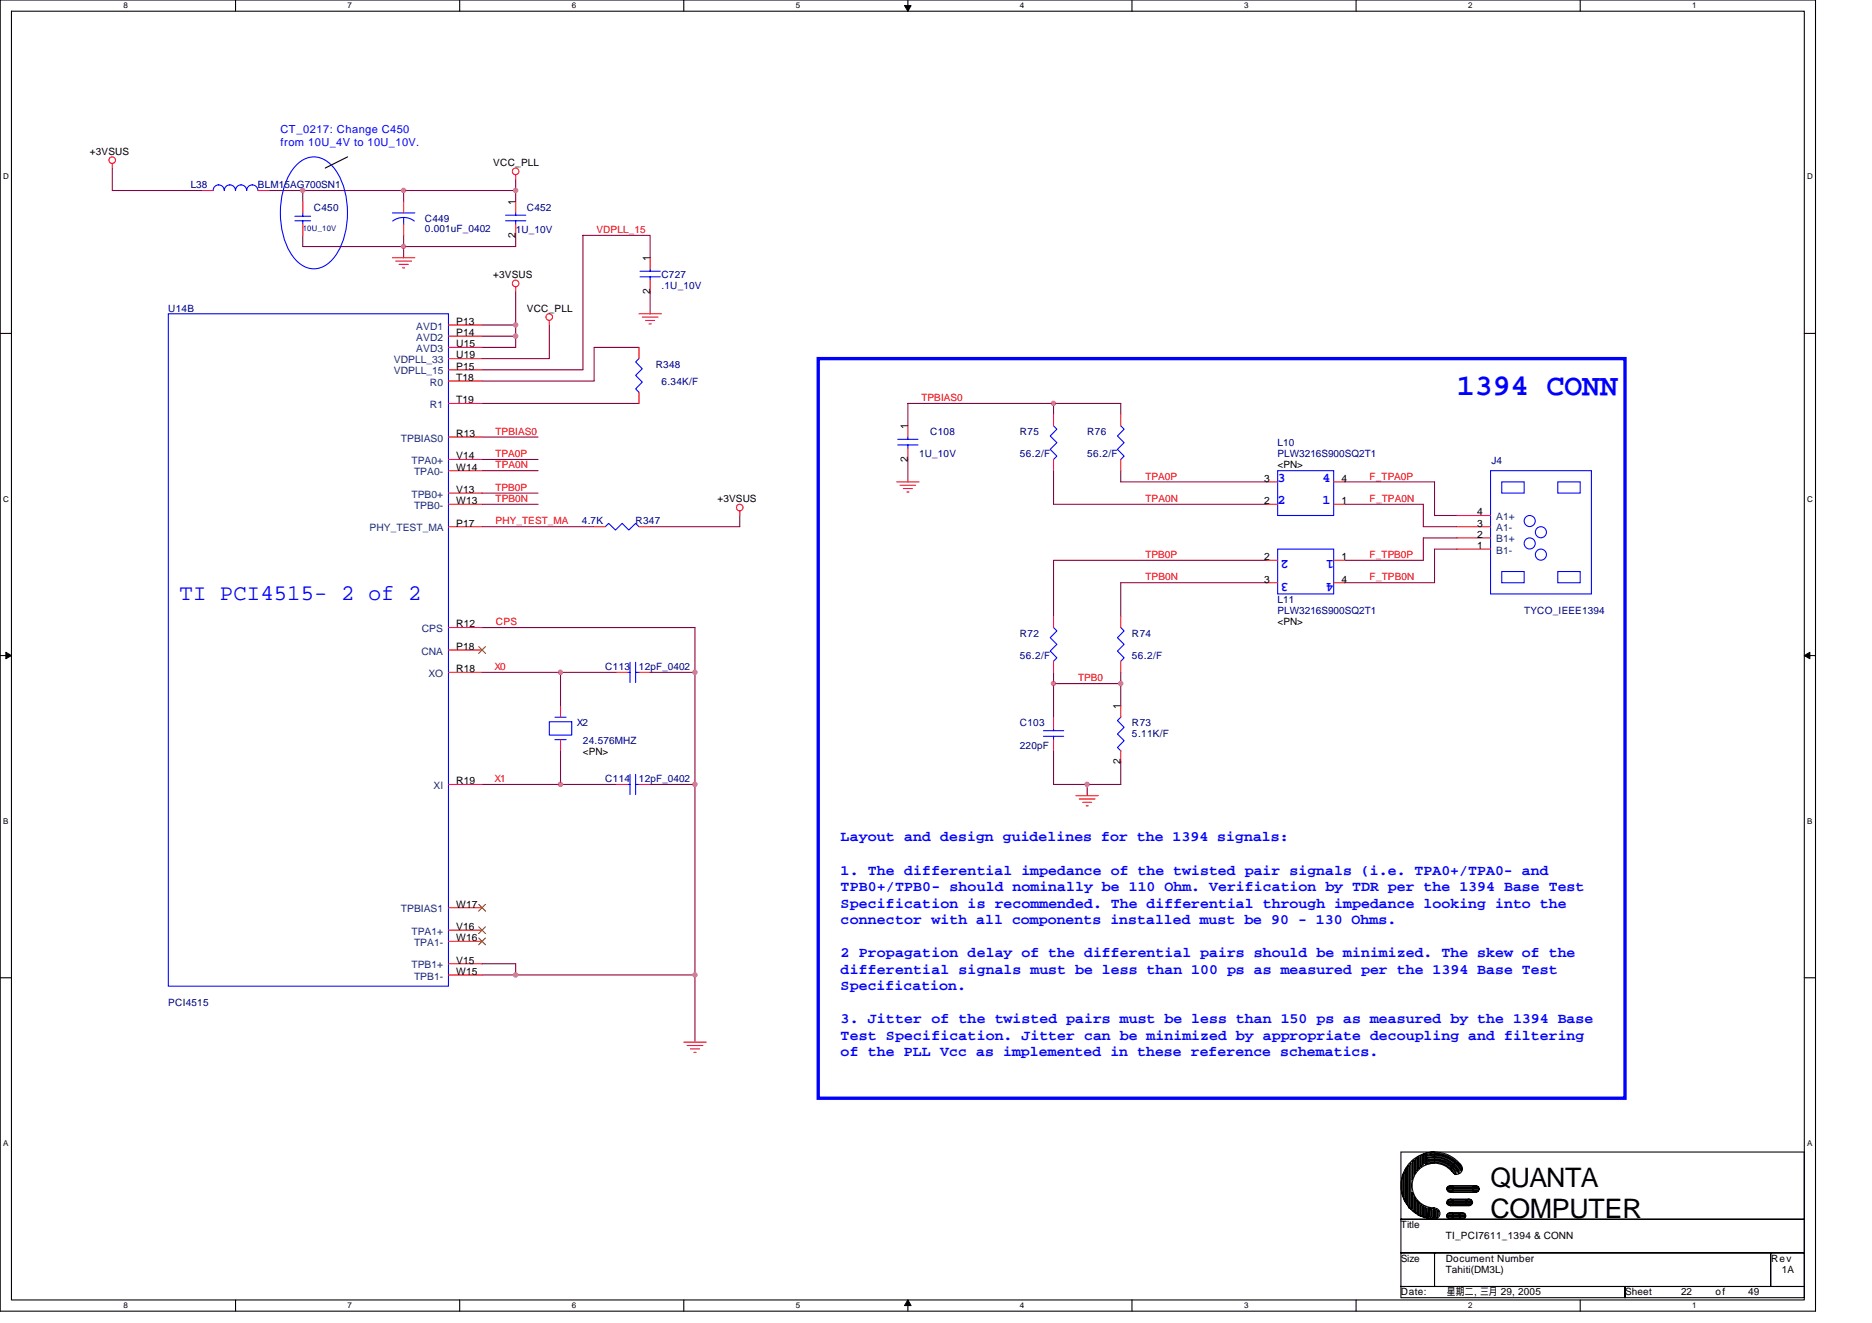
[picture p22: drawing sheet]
<svg xmlns="http://www.w3.org/2000/svg" width="297mm" height="210mm" viewBox="0 0 297 210" stroke-linecap="round" stroke-linejoin="round" font-family="sans-serif">
<defs><g id="words">
<text font-size="4.8" fill="#00f" x="231.2" y="62.7">1394 CONN</text>
<g font-size="4.3">
<text x="236.5" y="188.4">QUANTA</text>
<text x="236.5" y="193.3">COMPUTER</text>
</g>
<text font-size="3.5" fill="#00f" x="28.5" y="95.3">TI PCI4515- 2 of 2</text>
<g font-size="2.3" fill="#00f">
<text x="133.4" y="133.5">Layout and design guidelines for the 1394 signals:</text>
<text x="133.4" y="138.7">1. The differential impedance of the twisted pair signals (i.e. TPA0+/TPA0- and</text>
<text x="133.4" y="141.4">TPB0+/TPB0- should nominally be 110 Ohm. Verification by TDR per the 1394 Base Test</text>
<text x="133.4" y="144">Specification is recommended. The differential through impedance looking into the</text>
<text x="133.4" y="146.6">connector with all components installed must be 90 - 130 Ohms.</text>
<text x="133.4" y="151.9">2 Propagation delay of the differential pairs should be minimized. The skew of the</text>
<text x="133.4" y="154.5">differential signals must be less than 100 ps as measured per the 1394 Base Test</text>
<text x="133.4" y="157.1">Specification.</text>
<text x="133.4" y="162.4">3. Jitter of the twisted pairs must be less than 150 ps as measured by the 1394 Base</text>
<text x="133.4" y="165">Test Specification. Jitter can be minimized by appropriate decoupling and filtering</text>
<text x="133.4" y="167.6">of the PLL Vcc as implemented in these reference schematics.</text>
</g>
<g font-size="2.1" fill="#00f">
<text x="202.7" y="76.5">3</text>
<text x="209.8" y="76.5">4</text>
<text x="202.7" y="80">2</text>
<text x="209.8" y="80">1</text>
<text x="204.5" y="88.9" transform="rotate(180 204.5 88.9)">2</text>
<text x="211.6" y="88.9" transform="rotate(180 211.6 88.9)">1</text>
<text x="204.5" y="92.5" transform="rotate(180 204.5 92.5)">3</text>
<text x="211.6" y="92.5" transform="rotate(180 211.6 92.5)">4</text>
</g>
<g font-size="1.8" fill="#00f">
<text x="44.5" y="21.1">CT_0217: Change C450</text>
<text x="44.5" y="23.1">from 10U_4V to 10U_10V.</text>
</g>
<g font-size="1.6">
<text x="14.3" y="24.5">+3VSUS</text>
<text x="78.3" y="26.3">VCC_PLL</text>
<text x="81.8" y="32.5" transform="rotate(-90 81.8 32.5)">1</text>
<text x="81.8" y="37.7" transform="rotate(-90 81.8 37.7)">2</text>
<text x="103.1" y="41.4" transform="rotate(-90 103.1 41.4)">1</text>
<text x="78.3" y="44.1">+3VSUS</text>
<text x="103.1" y="46.6" transform="rotate(-90 103.1 46.6)">2</text>
<text x="72.4" y="51.5">P13</text>
<text x="72.4" y="53.3">P14</text>
<text x="83.6" y="49.4">VCC_PLL</text>
<text x="72.4" y="55.1">U15</text>
<text x="72.4" y="58.7">P15</text>
<text x="72.4" y="56.9">U19</text>
<text x="72.4" y="60.4">T18</text>
<text x="72.4" y="64">T19</text>
<text x="72.4" y="69.3">R13</text>
<text x="144" y="68.1" transform="rotate(-90 144 68.1)">1</text>
<text x="72.4" y="72.9">V14</text>
<text x="72.4" y="74.7">W14</text>
<text x="144" y="73.3" transform="rotate(-90 144 73.3)">2</text>
<text x="200.6" y="76.4">3</text>
<text x="202.7" y="74.3">&lt;PN&gt;</text>
<text x="212.9" y="76.4">4</text>
<text x="72.4" y="78.2">V13</text>
<text x="72.4" y="83.5">P17</text>
<text x="72.4" y="80">W13</text>
<text x="113.8" y="79.7">+3VSUS</text>
<text x="200.6" y="80">2</text>
<text x="212.9" y="80">1</text>
<text x="234.4" y="83.5">3</text>
<text x="234.4" y="81.8">4</text>
<text x="200.6" y="88.9">2</text>
<text x="212.9" y="88.9">1</text>
<text x="234.4" y="87.1">1</text>
<text x="234.4" y="85.3">2</text>
<text x="200.6" y="92.4">3</text>
<text x="212.9" y="92.4">4</text>
<text x="72.4" y="99.5">R12</text>
<text x="202.7" y="99.2">&lt;PN&gt;</text>
<text x="72.4" y="103.1">P18</text>
<text x="72.4" y="106.7">R18</text>
<text x="177.8" y="112.5" transform="rotate(-90 177.8 112.5)">1</text>
<text x="92.5" y="119.8">&lt;PN&gt;</text>
<text x="72.4" y="124.4">R19</text>
<text x="177.8" y="121.3" transform="rotate(-90 177.8 121.3)">2</text>
<text x="72.4" y="144">W17</text>
<text x="72.4" y="147.6">V16</text>
<text x="72.4" y="149.3">W16</text>
<text x="72.4" y="152.9">V15</text>
<text x="72.4" y="154.7">W15</text>
<text x="222.3" y="194.9">Title</text>
<text x="229.4" y="196.6">TI_PCI7611_1394 &amp; CONN</text>
<text x="222.3" y="200.2">Size</text>
<text x="229.4" y="200.2">Document Number</text>
<text x="229.4" y="202">Tahiti(DM3L)</text>
<text x="281" y="200.2">Rev</text>
<text x="282.7" y="202">1A</text>
<text x="222.3" y="205.5">Date:</text>
<text x="229.6" y="205.5">星期二, 三月 29, 2005</text>
<text x="257.8" y="205.5">Sheet</text>
<text x="266.7" y="205.5">22</text>
<text x="272.2" y="205.5">of</text>
<text x="277.4" y="205.5">49</text>
</g>
<g font-size="1.6" fill="#000080">
<text x="30.3" y="29.9">L38</text>
<text x="40.9" y="29.9">BLM15AG700SN1</text>
<text x="49.8" y="33.4">C450</text>
<text x="67.4" y="35.2">C449</text>
<text x="83.6" y="33.4">C452</text>
<text x="67.4" y="36.8">0.001uF_0402</text>
<text x="81.8" y="37">1U_10V</text>
<text x="104.9" y="44.1">C727</text>
<text x="104.9" y="45.9">.1U_10V</text>
<text x="26.7" y="49.4">U14B</text>
<text x="104.1" y="58.3">R348</text>
<text x="104.9" y="61.2">6.34K/F</text>
<text x="147.6" y="69">C108</text>
<text x="161.8" y="69">R75</text>
<text x="172.5" y="69">R76</text>
<text x="202.7" y="70.8">L10</text>
<text x="145.8" y="72.5">1U_10V</text>
<text x="161.8" y="72.5">56.2/F</text>
<text x="172.5" y="72.5">56.2/F</text>
<text x="202.7" y="72.5">PLW3216S900SQ2T1</text>
<text x="236.7" y="73.6">J4</text>
<text x="92.3" y="83.2">4.7K</text>
<text x="100.9" y="83.2">R347</text>
<text x="202.7" y="95.7">L11</text>
<text x="161.8" y="101">R72</text>
<text x="179.6" y="101">R74</text>
<text x="202.7" y="97.4">PLW3216S900SQ2T1</text>
<text x="241.8" y="97.4">TYCO_IEEE1394</text>
<text x="96.1" y="106.3">C113</text>
<text x="101.4" y="106.3">12pF_0402</text>
<text x="161.8" y="104.5">56.2/F</text>
<text x="179.6" y="104.5">56.2/F</text>
<text x="91.5" y="115.2">X2</text>
<text x="92.5" y="118">24.576MHZ</text>
<text x="161.8" y="115.2">C103</text>
<text x="161.8" y="118.8">220pF</text>
<text x="179.6" y="115.2">R73</text>
<text x="179.6" y="117">5.11K/F</text>
<text x="96.1" y="124.1">C114</text>
<text x="101.4" y="124.1">12pF_0402</text>
<text x="26.7" y="159.7">PCI4515</text>
</g>
<g font-size="1.6" fill="#f00">
<text x="94.6" y="37">VDPLL_15</text>
<text x="146.2" y="63.6">TPBIAS0</text>
<text x="78.6" y="69">TPBIAS0</text>
<text x="78.6" y="72.5">TPA0P</text>
<text x="78.6" y="77.9">TPB0P</text>
<text x="78.6" y="74.3">TPA0N</text>
<text x="181.8" y="76.1">TPA0P</text>
<text x="217.3" y="76.1">F_TPA0P</text>
<text x="78.6" y="79.7">TPB0N</text>
<text x="78.6" y="83.2">PHY_TEST_MA</text>
<text x="181.8" y="79.7">TPA0N</text>
<text x="217.3" y="79.7">F_TPA0N</text>
<text x="181.8" y="88.5">TPB0P</text>
<text x="217.3" y="88.5">F_TPB0P</text>
<text x="181.8" y="92.1">TPB0N</text>
<text x="217.3" y="92.1">F_TPB0N</text>
<text x="78.7" y="99.2">CPS</text>
<text x="78.5" y="106.3">X0</text>
<text x="171.1" y="108.1">TPB0</text>
<text x="78.5" y="124.1">X1</text>
</g>
<g font-size="1.6" fill="#004080">
<text x="66.1" y="52.3">AVD1</text>
<text x="62.5" y="59.4">VDPLL_15</text>
<text x="62.5" y="57.6">VDPLL_33</text>
<text x="66.1" y="54.1">AVD2</text>
<text x="66.1" y="55.8">AVD3</text>
<text x="68.2" y="61.2">R0</text>
<text x="68.2" y="64.7">R1</text>
<text x="63.6" y="70.1">TPBIAS0</text>
<text x="65.3" y="73.6">TPA0+</text>
<text x="65.7" y="75.4">TPA0-</text>
<text x="65.3" y="79">TPB0+</text>
<text x="65.7" y="80.7">TPB0-</text>
<text x="237.4" y="82.5">A1+</text>
<text x="58.6" y="84.3">PHY_TEST_MA</text>
<text x="237.4" y="87.8">B1-</text>
<text x="237.4" y="86.1">B1+</text>
<text x="237.4" y="84.3">A1-</text>
<text x="66.9" y="100.3">CPS</text>
<text x="66.9" y="103.8">CNA</text>
<text x="68" y="107.4">XO</text>
<text x="68.8" y="125.2">XI</text>
<text x="63.6" y="144.7">TPBIAS1</text>
<text x="65.3" y="148.3">TPA1+</text>
<text x="65.3" y="153.6">TPB1+</text>
<text x="65.7" y="155.4">TPB1-</text>
<text x="65.7" y="150.1">TPA1-</text>
</g>
<g font-size="1.3">
<text x="19.6" y="1.3">8</text>
<text x="55.2" y="1.3">7</text>
<text x="90.7" y="1.3">6</text>
<text x="126.3" y="1.3">5</text>
<text x="161.8" y="1.3">4</text>
<text x="197.4" y="1.3">3</text>
<text x="233" y="1.3">2</text>
<text x="268.5" y="1.3">1</text>
<text x=".5" y="28.5">D</text>
<text x="286.7" y="28.5">D</text>
<text x=".5" y="79.6">C</text>
<text x="286.7" y="79.6">C</text>
<text x=".5" y="130.7">B</text>
<text x="286.7" y="130.7">B</text>
<text x=".5" y="181.8">A</text>
<text x="286.7" y="181.8">A</text>
<text x="19.6" y="207.6">8</text>
<text x="55.2" y="207.6">7</text>
<text x="90.7" y="207.6">6</text>
<text x="126.3" y="207.6">5</text>
<text x="161.8" y="207.6">4</text>
<text x="197.4" y="207.6">3</text>
<text x="233" y="207.6">2</text>
<text x="268.5" y="207.6">1</text>
</g>
<text font-size="1.2" fill="#000080" x="48" y="36.7">10U_10V</text>
</g></defs>
<path d="M0 0h288.1v208h-288.1zM1.8 1.8h284.5v204.4h-284.5z" fill="none" stroke="#000" stroke-width=".17"/>
<g fill="#fff">
<path d="M19.6 .2h.7v1.4h-.7z"/>
<path d="M19.6 206.4h.7v1.5h-.7z"/>
</g>
<path d="M37.4 0v1.8M37.4 206.2v1.8" fill="none" stroke="#000" stroke-width=".17"/>
<g fill="#fff">
<path d="M55.2 .2h.7v1.4h-.7z"/>
<path d="M55.2 206.4h.7v1.5h-.7z"/>
</g>
<path d="M72.9 0v1.8M72.9 206.2v1.8" fill="none" stroke="#000" stroke-width=".17"/>
<g fill="#fff">
<path d="M90.7 .2h.7v1.4h-.7z"/>
<path d="M90.7 206.4h.7v1.5h-.7z"/>
</g>
<path d="M108.5 0v1.8M108.5 206.2v1.8" fill="none" stroke="#000" stroke-width=".17"/>
<g fill="#fff">
<path d="M126.3 .2h.7v1.4h-.7z"/>
<path d="M126.3 206.4h.7v1.5h-.7z"/>
</g>
<path d="M144.1 0v1.8M144.1 206.2v1.8" fill="none" stroke="#000" stroke-width=".17"/>
<path d="M143.5 .9h1.1l-.5 .9zM144.1 206.2l.5 .9h-1.1z" fill="#000" stroke="#000" stroke-width=".16"/>
<g fill="#fff">
<path d="M161.8 .2h.7v1.4h-.7z"/>
<path d="M161.8 206.4h.7v1.5h-.7z"/>
</g>
<path d="M179.6 0v1.8M179.6 206.2v1.8" fill="none" stroke="#000" stroke-width=".17"/>
<g fill="#fff">
<path d="M197.4 .2h.7v1.4h-.7z"/>
<path d="M197.4 206.4h.7v1.5h-.7z"/>
</g>
<path d="M215.2 0v1.8M215.2 206.2v1.8" fill="none" stroke="#000" stroke-width=".17"/>
<g fill="#fff">
<path d="M233 .2h.7v1.4h-.7z"/>
<path d="M233 206.4h.7v1.5h-.7z"/>
</g>
<path d="M250.7 0v1.8M250.7 206.2v1.8" fill="none" stroke="#000" stroke-width=".17"/>
<g fill="#fff">
<path d="M268.5 .2h.7v1.4h-.7z"/>
<path d="M268.5 206.4h.7v1.5h-.7z"/>
<path d="M.5 27.3h.9v1.4h-.9z"/>
<path d="M286.7 27.3h1v1.4h-1z"/>
<path d="M.5 78.4h.9v1.5h-.9z"/>
<path d="M286.7 78.4h1v1.5h-1z"/>
</g>
<path d="M0 52.9h1.8M286.3 52.9h1.8" fill="none" stroke="#000" stroke-width=".17"/>
<g fill="#fff">
<path d="M.5 129.6h.8v1.4h-.8z"/>
<path d="M286.7 129.6h.9v1.4h-.9z"/>
</g>
<path d="M0 104h1.8M286.3 104h1.8" fill="none" stroke="#000" stroke-width=".17"/>
<path d="M.9 103.5l.9 .5-.9 .5zM286.3 104l.9-.5v1z" fill="#000" stroke="#000" stroke-width=".16"/>
<g fill="#fff">
<path d="M.5 180.7h.8v1.4h-.8z"/>
<path d="M286.7 180.7h.9v1.4h-.9z"/>
</g>
<g fill="none" stroke="#000" stroke-width=".17">
<path d="M55.2 24.9l-3.6 1.8M0 155.1h1.8M286.3 155.1h1.8M222.3 182.8h64v10.6h-64zM222.3 193.4h64v5.4h-64zM222.3 198.8h5.3v5.3h-5.3zM222.5 186.9v2.5l.1 .5v-3.6l.2-.3v4.4l.2 .2v-5l.2-.3v5.7l.1 .1v-6l.2-.2v6.8M223.7 191.7v-7l.2-.1v7.3h.2v-2.7l.1 .3v2.5l.2 .2v-2.3l.2 .3v2.2l.2 .2v-2.2l.2 .2v2.1h.1v-1.9l.2 .2v1.9h.2v-1.8l.2 .2v1.6l.1 .2v-1.8l.2 .2v1.6h.2v-1.4M224.1 184.2v3l.1-.5v-2.5l.2-.2v2.3l.2-.1v-2.3l.2-.2v2.1l.2-.2v-2.1h.1v1.9l.2-.1v-1.8l.2-.2v1.8l.2-.2v-1.6l.1-.2v1.8M226 183.1l.2-.1v1.7l-.2-.1zM226.2 184.4a3.9 3.9 0 0 1 4.9 2M226.2 184.3a4.1 4.1 0 0 1 4.9 1.7"/>
<path d="M226.2 184.1a4.3 4.3 0 0 1 5.2 2.1M226.2 183.9a4.4 4.4 0 0 1 5.4 2.3M226.2 183.7a4.6 4.6 0 0 1 5.4 2.1M226.2 183.5a4.8 4.8 0 0 1 5.6 2.3M226.2 183.2a5 5 0 0 1 5.8 2.2M226.2 191.5v.2h.2v1.4h.2v-1.4h.1v1.6h-.3l.5-1.6M226.2 184.6a3.7 3.7 0 0 1 4.7 1.8M226.4 183.3a5 5 0 0 1 5.5 2.4M226.4 183.1v1.5M226.9 191.7h.1M226.9 191.7v1.6l.2-.2v-1.4l.2 .3v1.3h.2v-1.4h.1v1.4h.2v-1.4h.2v1.4l.2-.2v-1.1l.1 .2v.7M227.6 182.8l-1.6 .2"/>
<path d="M227.6 184.6l-1.3 .1M227.6 198.8h53.4v5.3h-53.4zM229.8 188.3h4.8v.2h-5v.1h5.1l-.1 .2h-4.8l.1 .2h4.7M229.8 190.4h3.7v.2h-3.7l-.2 .2h4.1l-.2 .2h-3.9l.3 .1h3.4M229.8 192.6h2.6v.1h-2.8v.2h3l-.2 .2h-2.8l.3 .2h2.5M230.1 192.4h2M230.1 193.4h2M230.1 191.3h3M230.1 190.2h3M230.1 189.2h4.1M230.1 188.1h4.1M230.4 185.8a3.5 3.5 0 0 0-6 .8 3.5 3.5 0 0 0 3.2 5"/>
<path d="M231.8 184.8a5.3 5.3 0 0 0-9 1 5.3 5.3 0 0 0 4.8 7.6M281 198.8h5.3v5.3h-5.3zM222.3 204.1h35.5v1.8h-35.5zM257.8 204.1h28.5v1.8h-28.5z"/>
<circle cx="227.6" cy="192.5" r=".88"/>
<circle cx="230.1" cy="188.6" r=".53"/>
<circle cx="230.1" cy="192.9" r=".52"/>
<circle cx="230.1" cy="190.8" r=".52"/>
<circle cx="231.2" cy="185.4" r=".88"/>
<circle cx="232.1" cy="192.9" r=".52"/>
<circle cx="233.1" cy="190.8" r=".52"/>
<circle cx="234.2" cy="188.6" r=".53"/>
</g>
<g fill="none" stroke="#800040" stroke-width=".17">
<path d="M17.8 26.7v3.5h14.2M42.7 30.2h39.1M48 37.3v1.8h33.8v-1.8M48 30.2v1.8M64 30.2v1.8M64 37.3v3.6M81.8 28.4v3.6M76.5 51.6h5.3M76.5 53.3h5.3M81.8 46.2v8.9h-5.3M87.2 51.6v5.3h-10.7M101.4 55.1h-7.1v5.4h-17.8"/>
<path d="M103.2 40.9v-3.6h-10.7v21.4h-16M103.2 46.2v3.6M76.5 64h24.9M76.5 72.9h8.9M76.5 69.3h8.9M76.5 78.2h8.9M76.5 74.7h8.9M144.1 72.9v3.6M167.2 74.7v5.3h33.8M167.2 64v1.8M177.8 65.8v-1.8h-33.7v3.6M177.8 74.7v1.8h23.2"/>
<path d="M213.4 76.5h14.2v5.3h3.6M76.5 83.6h17.8M76.5 99.6h33.8v65.8M76.5 80h8.9M117.4 81.8v1.8h-14.2M201 88.9h-33.8v8.9M201 92.5h-23.2v5.3M213.4 80h12.4v3.6h5.4M231.2 87.1h-3.6v5.4h-14.2M231.2 85.3h-5.4v3.6h-12.4M76.5 106.7h21.3M88.9 106.7v5.3"/>
<path d="M88.9 119.1v5.4M103.2 106.7h7.1M167.2 119.1v5.4h10.6v-3.6M167.2 106.7v7.1M167.2 108.5h10.6M177.8 106.7v5.3M76.5 124.5h21.3M103.2 124.5h7.1M172.5 124.5v1.7M76.5 152.9h5.3v1.8h28.5M76.5 154.7h5.3"/>
</g>
<g fill="none" stroke="#f00" stroke-width=".17">
<path d="M17.8 26v.7M32 30.2h1.8M40.9 30.2h1.8M48 32v1.8M48 35.6v1.7M64 32v1.8M64 35.6v1.7M81.8 27.7v.7M81.8 32v1.8M81.8 35.6v1.7M62.3 40.9h3.5M62.8 41.4h2.5"/>
<path d="M63.3 42h1.5M63.9 42.5h.3M71.2 58.7h5.3M71.2 51.6h5.3M71.2 53.3h5.3M71.2 55.1h5.3M71.2 56.9h5.3M81.8 45.5v.7M87.2 50.8v.8M101.4 49.8h3.5M101.4 55.1v1.8M101.9 50.3h2.5"/>
<path d="M102.4 50.8h1.5M103 51.4h.3M103.2 40.9v1.8M103.2 44.4v1.8M71.2 69.3h5.3M71.2 78.2h5.3M71.2 72.9h5.3M71.2 74.7h5.3M71.2 60.5h5.3M71.2 64h5.3M101.4 62.2v1.8M142.3 76.5h3.5"/>
<path d="M142.8 77h2.5M143.3 77.5h1.5M143.9 78.1h.3M144.1 67.6v1.7M144.1 71.1v1.8M167.2 65.8v1.8M167.2 72.9v1.8M177.8 65.8v1.8M177.8 72.9v1.8M201 76.5h1.7M211.6 76.5h1.8M71.2 80h5.3"/>
<path d="M71.2 99.6h5.3M71.2 83.6h5.3M94.3 83.6h1.8M101.4 83.6h1.8M117.4 81.1v.7M167.2 97.8v1.8M177.8 97.8v1.8M201 80h1.7M201 88.9h1.7M201 92.5h1.7M211.6 80h1.8M211.6 88.9h1.8"/>
<path d="M211.6 92.5h1.8M231.2 83.6h5.3M231.2 87.1h5.3M231.2 85.3h5.3M231.2 81.8h5.3M71.2 106.7h5.3M71.2 103.1h5.3M88.9 112v1.8M88.9 117.3v1.8M97.8 106.7h1.8M101.4 106.7h1.8M167.2 104.9v1.8"/>
<path d="M167.2 113.8v1.8M167.2 117.3v1.8M177.8 104.9v1.8M177.8 112v1.8M177.8 119.1v1.8M71.2 124.5h5.3M97.8 124.5h1.8M101.4 124.5h1.8M170.7 126.2h3.6M171.3 126.8h2.5M171.8 127.3h1.4M172.3 127.8h.4"/>
<path d="M71.2 152.9h5.3M71.2 147.6h5.3M71.2 154.7h5.3M71.2 149.4h5.3M71.2 144h5.3M108.5 165.4h3.6M109 165.9h2.5M109.6 166.4h1.4M110.1 167h.3"/>
<circle cx="17.8" cy="25.4" r=".52"/>
<circle cx="81.8" cy="27.2" r=".52"/>
<circle cx="81.8" cy="45" r=".52"/>
<circle cx="87.1" cy="50.3" r=".52"/>
<circle cx="117.4" cy="80.5" r=".52"/>
</g>
<path d="M129.8 56.9h128v117.3h-128z" fill="none" stroke="#00f" stroke-width=".53"/>
<g fill="none" stroke="#00f" stroke-width=".17">
<path d="M33.8 30.2a.88 .88 0 0 1 .9-.9 .88 .88 0 0 1 .9 .9 .89 .89 0 0 1 .9-.9 .89 .89 0 0 1 .9 .9 .89 .89 0 0 1 .8-.9 .89 .89 0 0 1 .9 .9 .89 .89 0 0 1 .9-.9 .89 .89 0 0 1 .9 .9M46.8 35h2.5M46.8 34.3h2.5M46.9 26.3a3.7 3.7 0 0 1 5.8 0 12.1 12.1 0 0 1 2.2 10 9 9 0 0 1-2.9 5.5 3.6 3.6 0 0 1-5.1-.6 12.1 12.1 0 0 1-2.2-10 10.1 10.1 0 0 1 2.2-4.9zM48 33.8v.5M48 35v.6M62.3 33.8h3.5M62.3 35.1a2.86 2.86 0 0 1 3.4 0M64 34.5v1.1M80.2 35h3.2M80.2 34.1h3.2M81.8 33.8v.3"/>
<path d="M81.8 35v.6M26.7 49.8h44.5v106.7h-44.5zM101.4 56.9l-.5 .5 1 1.1-1 1.1 1 1-1 1.1 .5 .5M101.6 43.9h3.2M101.6 43h3.2M103.2 42.7v.3M103.2 43.9v.5M142.4 70.6h3.3M142.4 69.7h3.3M144.1 69.3v.4M144.1 70.6v.5M167.2 67.6l.5 .5-1.1 1.1 1.1 1-1.1 1.1 1.1 1.1-.5 .5"/>
<path d="M177.8 67.6l.6 .5-1.1 1.1 1.1 1-1.1 1.1 1.1 1.1-.6 .5M202.7 74.7h8.9v7.1h-8.9zM236.5 74.7h16v19.5h-16zM238.3 76.5h3.5v1.7h-3.5zM247.2 76.5h3.5v1.7h-3.5zM96.1 83.6l.5-.6 1.1 1.1 1-1.1 1.1 1.1 1.1-1.1 .5 .6M167.2 99.6l.5 .5-1.1 1.1 1.1 1-1.1 1.1 1.1 1.1-.5 .5M177.8 99.6l.6 .5-1.1 1.1 1.1 1-1.1 1.1 1.1 1.1-.6 .5M202.7 87.1h8.9v7.1h-8.9zM238.3 90.7h3.5v1.8h-3.5zM247.2 90.7h3.5v1.8h-3.5zM87.2 114.5h3.5v2.1h-3.5z"/>
<path d="M88.1 113.8h1.7M88.1 117.3h1.7M99.6 106.7h.4M100 105.1v3.2M100.9 106.7h.5M100.9 105.1v3.2M165.6 116.8h3.2M165.6 115.9h3.2M167.2 115.6v.3M167.2 116.8v.5M177.8 113.8l-.5 .5 1.1 1.1-1.1 1.1 1.1 1-1.1 1.1 .5 .5M99.6 124.5h.4"/>
<path d="M100 122.9v3.2M100.9 122.9v3.2M100.9 124.5h.5"/>
<circle cx="242.7" cy="82.7" r=".88"/>
<circle cx="242.7" cy="86.2" r=".88"/>
<circle cx="244.5" cy="88" r=".88"/>
<circle cx="244.5" cy="84.4" r=".88"/>
</g>
<path d="M76 102.6l1 1.1M77 102.6l-1.1 1.1M76 147l1 1.1M76 148.8l1 1.1M76 143.5l1 1.1M77 147l-1.1 1.1M77 148.8l-1.1 1.1M77 143.5l-1.1 1.1" fill="none" stroke="#804000" stroke-width=".16"/>
<g fill="#f0f" stroke="#f0f" stroke-width=".17">
<circle cx="88.9" cy="124.4" r=".35"/>
<circle cx="64" cy="39.1" r=".35"/>
<circle cx="88.9" cy="106.7" r=".35"/>
<circle cx="110.3" cy="106.7" r=".35"/>
<circle cx="48" cy="30.2" r=".35"/>
<circle cx="81.8" cy="154.7" r=".35"/>
<circle cx="110.3" cy="154.7" r=".35"/>
<circle cx="81.8" cy="51.5" r=".35"/>
<circle cx="64" cy="30.2" r=".35"/>
<circle cx="81.8" cy="30.2" r=".35"/>
<circle cx="110.3" cy="124.4" r=".35"/>
<circle cx="81.8" cy="53.3" r=".35"/>
<circle cx="177.8" cy="108.4" r=".35"/>
<circle cx="172.5" cy="124.4" r=".35"/>
<circle cx="167.2" cy="108.4" r=".35"/>
<circle cx="167.2" cy="64" r=".35"/>
</g>
<use href="#words"/>
</svg>
